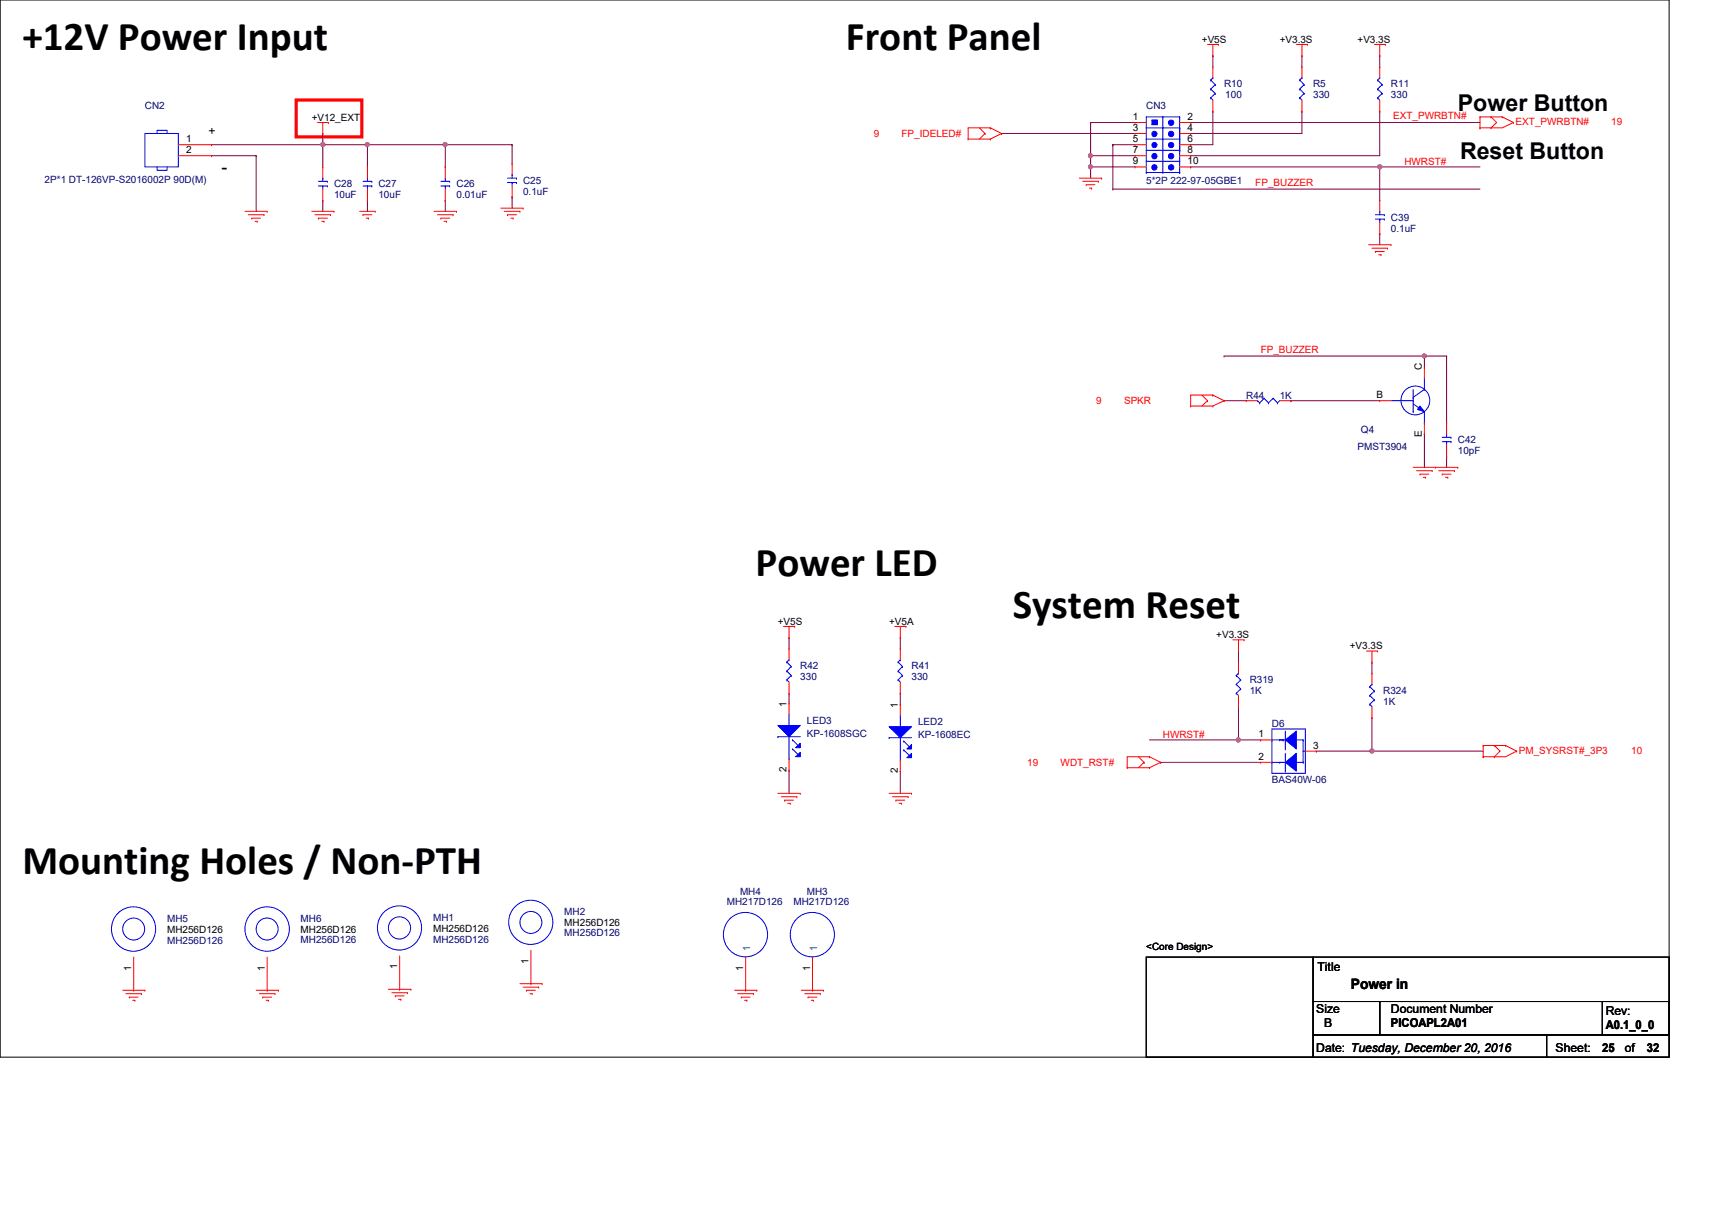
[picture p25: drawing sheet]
<svg xmlns="http://www.w3.org/2000/svg" width="297mm" height="210mm" viewBox="0 0 297 210" stroke-linecap="round" stroke-linejoin="round" font-family="sans-serif">
<defs><g id="words">
<g font-size="7.1">
<text x="3.9" y="8.7">+12V Power Input</text>
<text x="146.8" y="8.7">Front Panel</text>
<text x="131.1" y="100">Power LED</text>
<text x="175.7" y="107.1">System Reset</text>
<text x="3.9" y="151.6">Mounting Holes / Non-PTH</text>
</g>
<g font-size="4">
<text x="252.9" y="19.2">Power Button</text>
<text x="253.3" y="27.6">Reset Button</text>
</g>
<text font-size="3" x="38.4" y="30">-</text>
<text font-size="2.5" x="234.4" y="171.6">Power in</text>
<g font-size="2.1">
<text x="36.1" y="23.4">+</text>
<text x="228.6" y="168.4">Title</text>
<text x="228.4" y="175.7">Size</text>
<text x="229.7" y="178.2">B</text>
<text x="241.3" y="175.7">Document Number</text>
<text x="241.3" y="178.2">PICOAPL2A01</text>
<text x="278.6" y="176.1">Rev:</text>
<text x="278.6" y="178.4">A0.1_0_0</text>
<text x="228.4" y="182.5">Date: Tuesday, December 20, 2016</text>
<text x="269.9" y="182.5">Sheet:</text>
<text x="278" y="182.5">25</text>
<text x="281.9" y="182.5">of</text>
<text x="285.7" y="182.5">32</text>
</g>
<g font-size="1.7">
<text x="208.5" y="7.4">+V5S</text>
<text x="222" y="7.4">+V3.3S</text>
<text x="235.5" y="7.4">+V3.3S</text>
<text x="54.1" y="20.9">+V12_EXT</text>
<text x="196.6" y="20.8">1</text>
<text x="196.6" y="22.7">3</text>
<text x="206" y="20.8">2</text>
<text x="206" y="22.7">4</text>
<text x="32.3" y="24.7">1</text>
<text x="32.3" y="26.6">2</text>
<text x="196.6" y="24.7">5</text>
<text x="196.6" y="26.6">7</text>
<text x="196.6" y="28.5">9</text>
<text x="206" y="24.7">6</text>
<text x="206" y="26.6">8</text>
<text x="206" y="28.5">10</text>
<text x="246.7" y="64.3" transform="rotate(-90 246.7 64.3)">C</text>
<text x="238.8" y="69.1">B</text>
<text x="246.7" y="75.9" transform="rotate(-90 246.7 75.9)">E</text>
<text x="135" y="108.4">+V5S</text>
<text x="154.3" y="108.4">+V5A</text>
<text x="211" y="110.7">+V3.3S</text>
<text x="234.2" y="112.6">+V3.3S</text>
<text x="136.5" y="122.6" transform="rotate(-90 136.5 122.6)">1</text>
<text x="155.8" y="122.8" transform="rotate(-90 155.8 122.8)">1</text>
<text x="218.4" y="127.9">1</text>
<text x="218.4" y="131.8">2</text>
<text x="227.8" y="129.9">3</text>
<text x="136.5" y="134" transform="rotate(-90 136.5 134)">2</text>
<text x="155.8" y="134.2" transform="rotate(-90 155.8 134.2)">2</text>
<text x="29" y="161.8">MH256D126</text>
<text x="52.2" y="161.8">MH256D126</text>
<text x="75.1" y="161.6">MH256D126</text>
<text x="97.9" y="160.7">MH256D126</text>
<text x="91.7" y="167.2" transform="rotate(-90 91.7 167.2)">1</text>
<text x="198.9" y="164.7">&lt;Core Design&gt;</text>
<text x="22.8" y="168.4" transform="rotate(-90 22.8 168.4)">1</text>
<text x="45.9" y="168.4" transform="rotate(-90 45.9 168.4)">1</text>
<text x="68.9" y="168.1" transform="rotate(-90 68.9 168.1)">1</text>
<text x="128.9" y="168.4" transform="rotate(-90 128.9 168.4)">1</text>
<text x="140.5" y="168.4" transform="rotate(-90 140.5 168.4)">1</text>
</g>
<g font-size="1.7" fill="#000080">
<text x="212.4" y="15.1">R10</text>
<text x="212.6" y="17.1">100</text>
<text x="227.8" y="15.1">R5</text>
<text x="227.8" y="17.1">330</text>
<text x="241.3" y="15.1">R11</text>
<text x="241.3" y="17.1">330</text>
<text x="25.1" y="19">CN2</text>
<text x="198.9" y="19">CN3</text>
<text x="7.7" y="31.7">2P*1 DT-126VP-S2016002P 90D(M)</text>
<text x="58" y="32.5">C28</text>
<text x="58" y="34.4">10uF</text>
<text x="65.7" y="32.5">C27</text>
<text x="65.7" y="34.4">10uF</text>
<text x="79.2" y="32.5">C26</text>
<text x="79.2" y="34.4">0.01uF</text>
<text x="90.8" y="31.9">C25</text>
<text x="90.8" y="33.9">0.1uF</text>
<text x="198.9" y="31.9">5*2P 222-97-05GBE1</text>
<text x="241.3" y="38.3">C39</text>
<text x="241.3" y="40.2">0.1uF</text>
<text x="216.2" y="69.2">R44</text>
<text x="222" y="69.2">1K</text>
<text x="236.1" y="75.1">Q4</text>
<text x="252.9" y="76.9">C42</text>
<text x="235.5" y="78.1">PMST3904</text>
<text x="252.9" y="78.8">10pF</text>
<text x="138.9" y="116.1">R42</text>
<text x="138.9" y="118">330</text>
<text x="158.2" y="116.1">R41</text>
<text x="158.2" y="118">330</text>
<text x="216.8" y="118.4">R319</text>
<text x="140" y="125.6">LED3</text>
<text x="159.3" y="125.7">LED2</text>
<text x="216.8" y="120.3">1K</text>
<text x="240" y="120.3">R324</text>
<text x="240" y="122.3">1K</text>
<text x="140" y="127.8">KP-1608SGC</text>
<text x="159.3" y="128.1">KP-1608EC</text>
<text x="220.7" y="126.1">D6</text>
<text x="220.7" y="135.8">BAS40W-06</text>
<text x="128.4" y="155.3">MH4</text>
<text x="140" y="155.3">MH3</text>
<text x="29" y="159.9">MH5</text>
<text x="52.2" y="159.9">MH6</text>
<text x="75.1" y="159.7">MH1</text>
<text x="97.9" y="158.7">MH2</text>
<text x="126.1" y="157">MH217D126</text>
<text x="137.7" y="157">MH217D126</text>
<text x="29" y="163.7">MH256D126</text>
<text x="52.2" y="163.6">MH256D126</text>
<text x="75.1" y="163.6">MH256D126</text>
<text x="97.9" y="162.4">MH256D126</text>
</g>
<g font-size="1.7" fill="#f00">
<text x="151.6" y="23.8">9</text>
<text x="156.4" y="23.8">FP_IDELED#</text>
<text x="241.7" y="20.7">EXT_PWRBTN#</text>
<text x="263" y="21.7">EXT_PWRBTN#</text>
<text x="279.6" y="21.7">19</text>
<text x="243.7" y="28.6">HWRST#</text>
<text x="217.8" y="32.2">FP_BUZZER</text>
<text x="218.7" y="61.2">FP_BUZZER</text>
<text x="190.2" y="70.1">9</text>
<text x="195" y="70.1">SPKR</text>
<text x="201.8" y="128">HWRST#</text>
<text x="263.5" y="130.8">PM_SYSRST#_3P3</text>
<text x="283" y="130.8">10</text>
<text x="178.2" y="132.9">19</text>
<text x="184" y="132.9">WDT_RST#</text>
</g>
<g font-size="1.7" fill="#004080">
<text x="130.2" y="165.1" transform="rotate(-90 130.2 165.1)">1</text>
<text x="141.8" y="165.1" transform="rotate(-90 141.8 165.1)">1</text>
</g>
</g></defs>
<path d="M0 0h289.6v183.4h-289.6z" fill="none" stroke="#000" stroke-width=".17"/>
<path d="M51.4 17.4h11.4v6.3h-11.4z" fill="none" stroke="#f00" stroke-width=".55"/>
<g fill="none" stroke="#800040" stroke-width=".17">
<path d="M189.2 27h.1M189.2 27v2M136.9 110.6h.1M136.9 110.6v1.9M156.2 110.6h.1M156.2 110.6v1.9M136.9 133.6h.1M136.9 120.3h.1M136.9 120.3v1.7M136.9 133.6v4M156.2 133.8h.1M156.2 120.3h.1"/>
<path d="M156.2 120.3v1.9M156.2 133.8v3.8M199.4 128.4h15.5M214.9 128.4h.1M238 130.3h.1M238 130.3h19.3"/>
</g>
<circle cx="238" cy="130.3" r=".37" fill="#f0f"/>
<circle cx="238" cy="130.3" r=".37" fill="none" stroke="#f0f" stroke-width=".17"/>
<path d="M189.2 21.3h.1M189.2 21.3v5.7" fill="none" stroke="#800040" stroke-width=".17"/>
<circle cx="189.2" cy="27" r=".38" fill="#f0f"/>
<circle cx="189.2" cy="27" r=".38" fill="none" stroke="#f0f" stroke-width=".17"/>
<g fill="none" stroke="#800040" stroke-width=".17">
<path d="M210.4 9.7h.1M210.4 19.3h.1M210.4 19.3v5.8h-3.8M210.4 9.7v1.9M225.9 9.7h.1M225.9 19.3h.1M225.9 19.3v3.9h-19.3M225.9 9.7v1.9M239.4 19.3h.1M239.4 19.3v7.7h-32.8M173.8 23.2h.1M173.8 23.2h23.1"/>
<path d="M189.2 21.3h.1M189.2 29h.1M189.2 21.3h7.7M189.2 29h7.7M193.1 32.8h.1M193.1 25.1h.1M193.1 25.1h3.8M193.1 32.8h63.7M193.1 25.1v7.7M206.6 21.3h.1M206.6 25.1h.1M206.6 23.2h.1"/>
<path d="M206.6 27h.1M206.6 21.3h50.2M239.4 29h.1M239.4 29h17.4M239.4 29v5.8M239.4 40.6h.1M239.4 40.6v1.9M201.4 132.2h.1M201.4 132.2h17.3"/>
</g>
<circle cx="189.2" cy="28.9" r=".37" fill="#f0f"/>
<circle cx="189.2" cy="28.9" r=".37" fill="none" stroke="#f0f" stroke-width=".17"/>
<path d="M189.2 29h.1M189.2 27h.1M189.2 29v1.9M189.2 27h7.7M206.6 29h.1M206.6 29h32.8" fill="none" stroke="#800040" stroke-width=".17"/>
<circle cx="239.4" cy="28.9" r=".37" fill="#f0f"/>
<circle cx="239.4" cy="28.9" r=".37" fill="none" stroke="#f0f" stroke-width=".17"/>
<g fill="none" stroke="#800040" stroke-width=".17">
<path d="M239.4 9.7h.1M239.4 9.7v1.9M36.7 27h.1M36.7 25.1h.1M36.7 27h7.7M44.4 27h.1M44.4 27v9.7M56 23.2h.1M56 23.2v1.9h-19.3M77.3 34.8h.1M77.3 25.1h.1M77.3 25.1v3.9"/>
<path d="M77.3 34.8v1.9M77.3 25.1h11.6M88.9 25.1h.1"/>
</g>
<circle cx="56" cy="25.1" r=".37" fill="#f0f"/>
<circle cx="56" cy="25.1" r=".37" fill="none" stroke="#f0f" stroke-width=".17"/>
<path d="M56 25.1h.1M56 34.8h.1M56 25.1v3.9M56 34.8v1.9M63.8 25.1h.1M63.8 25.1h13.5" fill="none" stroke="#800040" stroke-width=".17"/>
<circle cx="77.2" cy="25.1" r=".37" fill="#f0f"/>
<circle cx="77.2" cy="25.1" r=".37" fill="none" stroke="#f0f" stroke-width=".17"/>
<circle cx="63.7" cy="25.1" r=".37" fill="#f0f"/>
<circle cx="63.7" cy="25.1" r=".37" fill="none" stroke="#f0f" stroke-width=".17"/>
<g fill="none" stroke="#800040" stroke-width=".17">
<path d="M56 25.1h.1M56 25.1h7.8M212.4 69.5h.1M212.4 61.8h.1M212.4 69.5h3.8M212.4 61.8h34.7M247.1 75.3h.1M247.1 61.8h.1M247.1 61.8v1.9M247.1 75.3v5.8M238 114.9h.1M238 114.9v1.9"/>
<path d="M228.4 130.3h.1M238 124.5h.1M238 124.5v5.8h-9.6"/>
</g>
<circle cx="247.1" cy="61.7" r=".37" fill="#f0f"/>
<circle cx="247.1" cy="61.7" r=".37" fill="none" stroke="#f0f" stroke-width=".17"/>
<g fill="none" stroke="#800040" stroke-width=".17">
<path d="M63.8 25.1h.1M63.8 34.8h.1M63.8 25.1v3.9M63.8 34.8v1.9M88.9 25.1h.1M88.9 34.2h.1M88.9 25.1v3.3M88.9 34.2v1.9M224 69.5h.1M224 69.5h15.4M247.1 61.8h.1M247.1 61.8h3.9"/>
<path d="M251 79.2h.1M251 61.8h.1M251 61.8v11.6M251 79.2v1.9M214.9 112.9h.1M214.9 112.9v2M214.9 122.6h.1M214.9 122.6v5.8"/>
</g>
<circle cx="214.8" cy="128.3" r=".38" fill="#f0f"/>
<circle cx="214.8" cy="128.3" r=".38" fill="none" stroke="#f0f" stroke-width=".17"/>
<path d="M214.9 128.4h3.8M218.7 128.4h.1" fill="none" stroke="#800040" stroke-width=".17"/>
<g fill="none" stroke="#f00" stroke-width=".17">
<path d="M209.5 7.7h1.9M210.4 9.7h.1M210.4 7.7v2M211.4 7.7h.1M224.9 7.7h2M225.9 9.7h.1M225.9 19.3h.1M225.9 11.6h.1M225.9 7.7v2M225.9 11.6v1.9M225.9 17.4v1.9M226.9 7.7h.1"/>
<path d="M238.5 7.7h1.9M239.4 9.7h.1M239.4 19.3h.1M239.4 11.6h.1M239.4 7.7v2M239.4 11.6v1.9M239.4 17.4v1.9M240.4 7.7h.1M42.5 36.7h3.9M43.1 37.3h2.7M43.7 37.8h.1M43.7 37.8h1.5"/>
<path d="M44.2 38.4h.4M44.6 38.4h.1M45.8 37.3h.1M46.4 36.7h.1M54.1 36.7h3.9M54.6 37.3h2.8M55.1 21.3h1.9M55.2 37.8h.1M55.2 37.8h1.6M55.8 38.4h.4M56 23.2h.1M56 21.3v1.9"/>
<path d="M56.2 38.4h.1M57 21.3h.1M57.4 37.3h.1M58 36.7h.1M62.4 36.7h2.7M63 37.3h.1M63 37.3h1.5M63.5 37.8h.4M63.9 37.8h.1M65.1 36.7h.1M75.3 36.7h3.9M75.9 37.3h2.7"/>
<path d="M76.5 37.8h.1M76.5 37.8h1.5M77 38.4h.5M77.5 38.4h.1M78.6 37.3h.1M79.2 36.7h.1M86.9 36.1h3.9M87.5 36.7h2.7M88 37.3h.1M88 37.3h1.6M88.6 37.8h.4M88.9 34.2h.1"/>
<path d="M88.9 28.4h.1M88.9 28.4v1.9M88.9 32.3v1.9M89 37.8h.1M90.2 36.7h.1M90.8 36.1h.1M168 24.1h.1M168 24.1h3.8M169.9 22.2l1 1M170.9 23.2h.1M170.9 23.2l-1 .9M171.8 22.2h.1"/>
<path d="M171.8 24.1h.1M171.8 22.2h-3.8v1.9M171.8 22.2l2 1M173.8 23.2h.1M173.8 23.2l-2 .9M187.3 30.9h3.8M187.9 31.5h2.7M188.5 32h.1M188.5 32h1.5M189 32.6h.4M189.4 32.6h.1M190.6 31.5h.1"/>
<path d="M191.1 30.9h.1M239.4 34.8h.1M239.4 34.8v1.9M239.4 38.6v2M256.8 22.2h.1M256.8 20.3h.1M256.8 20.3h3.8M256.8 20.3v1.9M258.7 22.2h.1M258.7 20.3h.1M258.7 20.3l1 1-1 .9M260.6 20.3h.1"/>
<path d="M260.6 20.3l2 1M262.6 21.3h.1M262.6 21.3l-2 .9h-3.8M237.5 42.5h3.8M238 43.1h2.7M238.6 43.6h.1M238.6 43.6h1.6M239.2 44.2h.4M239.4 40.6h.1M239.6 44.2h.1M240.7 43.1h.1M241.3 42.5h.1"/>
<path d="M206.6 70.4h.1M206.6 70.4h3.8M208.5 68.5l1 1M209.5 69.5h.1M209.5 69.5l-1 .9M210.4 68.5h.1M210.4 70.4h.1M210.4 68.5h-3.8v1.9M210.4 68.5l2 1M212.4 69.5h.1M212.4 69.5l-2 .9M216.2 69.5h.1"/>
<path d="M216.2 69.5h2M222 69.5h2M224 69.5h.1M245.2 81.1h7.7M245.8 81.7h2.7M246.4 82.3h.1M246.4 82.3h1.5M246.9 82.8h.4M247.3 82.8h.1M248.5 81.7h.1M249 81.1h.1M249.6 81.7h2.7"/>
<path d="M250.2 82.3h.1M250.2 82.3h1.6M250.8 82.8h.4M251.2 82.8h.1M252.3 81.7h.1M252.9 81.1h.1M135.9 108.7h2M136.9 110.6h.1M136.9 112.5h.1M136.9 108.7v1.9M136.9 112.5v2M136.9 118.3v2"/>
<path d="M137.9 108.7h.1M155.2 108.7h2M156.2 110.6h.1M156.2 112.5h.1M156.2 108.7v1.9M156.2 112.5v2M156.2 118.3v2M157.2 108.7h.1M213.9 111h2M214.9 112.9h.1M214.9 114.9h.1M214.9 111v1.9"/>
<path d="M214.9 114.9v1.9M215.9 111h.1M237.1 112.9h1.9M238 114.9h.1M238 112.9v2M239 112.9h.1M135 137.6h3.8M135.5 138.2h2.8M136.1 138.8h.1M136.1 138.8h1.6M136.7 139.4h.4M136.9 120.3h.1"/>
<path d="M137.1 139.4h.1M138.3 138.2h.1M138.8 137.6h.1M154.3 137.6h3.9M154.9 138.2h2.7M155.4 138.8h.1M155.4 138.8h1.6M156 139.4h.4M156.2 120.3h.1M156.4 139.4h.1M157.6 138.2h.1M158.2 137.6h.1"/>
<path d="M195.6 133.2h.1M195.6 133.2h3.8M197.5 131.3l1 .9M198.5 132.2h.1M198.5 132.2l-1 1M199.4 131.3h.1M199.4 133.2h.1M199.4 131.3h-3.8v1.9M199.4 131.3l2 .9M201.4 132.2h.1M201.4 132.2l-2 1M214.9 122.6h.1"/>
<path d="M214.9 120.6v2M257.3 131.3h.1M257.3 129.3h.1M257.3 129.3h3.9M257.3 129.3v2M259.3 131.3h.1M259.3 129.3h.1M259.3 129.3l1 1-1 1M261.2 129.3h.1M261.2 129.3l1.9 1M263.1 130.3h.1M263.1 130.3l-1.9 1h-3.9"/>
<path d="M21.3 171.8h3.8M21.8 172.4h2.8M22.4 173h.1M22.4 173h1.6M23 173.5h.4M23.4 173.5h.1M24.6 172.4h.1M25.1 171.8h.1M44.4 171.8h3.9M45 172.4h2.7M45.6 173h.1M45.6 173h1.6"/>
<path d="M46.2 173.5h.4M46.6 173.5h.1M47.7 172.4h.1M48.3 171.8h.1M67.4 171.6h3.9M68 172.2h2.7M68.6 172.8h.1M68.6 172.8h1.5M69.1 173.4h.5M69.6 173.4h.1M70.7 172.2h.1M71.3 171.6h.1"/>
<path d="M90.2 170.6h3.9M90.8 171.2h2.7M91.4 171.8h.1M91.4 171.8h1.5M91.9 172.4h.4M92.3 172.4h.1M93.5 171.2h.1M94.1 170.6h.1M127.5 171.8h3.8M128 172.4h2.7M128.6 173h.1M128.6 173h1.5"/>
<path d="M129.2 173.5h.4M129.4 171.8h.1M129.4 166v5.8M129.6 173.5h.1M130.7 172.4h.1M131.3 171.8h.1M139 171.8h3.9M139.6 172.4h2.7M140.2 173h.1M140.2 173h1.5M140.8 173.5h.3M141 171.8h.1"/>
<path d="M141 166v5.8M141.1 173.5h.1M142.3 172.4h.1M142.9 171.8h.1"/>
</g>
<path d="M198.9 166h28.9v17.4h-28.9zM227.8 173.7h11.6v5.8h-11.6zM227.8 179.5h40.5v3.9h-40.5zM227.8 166h61.8v7.7h-61.8zM239.4 173.7h50.2v5.8h-50.2zM268.3 179.5h21.3v3.9h-21.3zM278 173.7h11.6v5.8h-11.6z" fill="none" stroke="#000" stroke-width=".17"/>
<g fill="none" stroke="#00f" stroke-width=".17">
<path d="M225.5 13.9h.1M225.5 17h.1M225.5 15.5h.1M225.5 13.9l.8 .8M225.5 17l.4 .4M225.5 15.5l.8 .7M225.9 13.5h.1M225.9 13.5l-.4 .4M226.3 16.2h.1M226.3 14.7h.1M226.3 16.2l-.8 .8M226.3 14.7l-.8 .8"/>
<path d="M239 13.9h.1M239 17h.1M239 15.5h.1M239 13.9l.8 .8M239 17l.4 .4M239 15.5l.8 .7M239.4 13.5h.1M239.4 13.5l-.4 .4M239.8 16.2h.1M239.8 14.7h.1M239.8 16.2l-.8 .8M239.8 14.7l-.8 .8"/>
<path d="M88 30.9h1.6M88 31.7h1.6M88.9 30.3h.1M88.9 31.7h.1M88.9 30.3v.6M88.9 31.7v.6M89.6 30.9h.1M89.6 31.7h.1M238.6 37.3h1.6M238.6 38h1.6M239.4 36.7h.1M239.4 38h.1"/>
<path d="M239.4 36.7v.6M239.4 38v.6M240.2 37.3h.1M240.2 38h.1M218.2 69.5h.1M218.2 69.5l.4 .4M218.6 69.9h.1M219.3 69.1h.1M219.3 69.1l-.7 .8M219.3 69.1l.8 .8M220.1 69.9h.1M220.9 69.1h.1"/>
<path d="M220.9 69.1l.8 .8M220.9 69.1l-.8 .8M221.7 69.9h.1M222 69.5l-.3 .4M136.5 114.9h.1M136.5 117.9h.1M136.5 116.4h.1M136.5 114.9l.8 .7M136.5 117.9l.4 .4M136.5 116.4l.8 .8M136.9 114.5h.1M136.9 114.5l-.4 .4"/>
<path d="M137.3 117.2h.1M137.3 115.6h.1M137.3 117.2l-.8 .7M137.3 115.6l-.8 .8M155.8 114.9h.1M155.8 117.9h.1M155.8 116.4h.1M155.8 114.9l.8 .7M155.8 117.9l.4 .4M155.8 116.4l.8 .8M156.2 114.5h.1M156.2 114.5l-.4 .4"/>
<path d="M156.6 117.2h.1M156.6 115.6h.1M156.6 117.2l-.8 .7M156.6 115.6l-.8 .8M214.5 117.2h.1M214.5 118.7h.1M214.5 117.2l.8 .7M214.5 118.7l.8 .8M214.9 116.8h.1M214.9 116.8l-.4 .4M215.3 119.5h.1M215.3 117.9h.1"/>
<path d="M215.3 119.5l-.8 .8M215.3 117.9l-.8 .8M214.5 120.3h.1M214.5 120.3l.4 .3"/>
<circle cx="129.3" cy="162.1" r="3.8"/>
<circle cx="140.9" cy="162.1" r="3.8"/>
</g>
<path d="M223 128.4l1.9-1.6v3.1z" fill="#00f"/>
<path d="M222 132.2h.1M222 128.4h.1M222 132.2h1M222 128.4h1.2M222.6 128.4h.1M223 128.4l1.9-1.6v3.1zM223 129.9h.1M223 133.8h.1M223 126.8v3.1M223 130.7v3.1" fill="none" stroke="#00f" stroke-width=".17"/>
<path d="M223 132.2l1.9-1.5v3.1z" fill="#00f"/>
<g fill="none" stroke="#00f" stroke-width=".17">
<path d="M25.1 23.2h5.8v5.8h-5.8zM27.3 23.2v-.6h1.7v.6M27.3 29v.5h1.7v-.5M245.2 68.9h.1M245.2 71.4h.1M245.2 70.1l1.9 1.3M245.2 67.6v3.8M247.1 71.4h.1M247.1 67.6l-1.9 1.3M220.7 126.4h5.8v7.8h-5.8zM220.7 128.4h.1M220.7 132.2h.1"/>
<path d="M220.7 128.4h1.9M220.7 132.2h1.9M223 132.2l1.9-1.5v3.1zM224.9 132.2h.1M224.9 128.4h1.2M224.9 132.2h1.2M226.1 128.4h.1M226.1 132.2h.1M226.1 128.4v3.8M226.1 130.3h.4M226.5 130.3h.1"/>
</g>
<path d="M30.9 25.1h5.8M30.9 27h5.8M36.7 25.1h.1M36.7 27h.1M218.7 128.4h.1M218.7 132.2h.1M218.7 128.4h2M218.7 132.2h2M226.5 130.3h1.9M228.4 130.3h.1" fill="none" stroke="#f00" stroke-width=".17"/>
<path d="M246.4 70.4l.7 1-1.1-.4z" fill="#00f"/>
<g fill="none" stroke="#00f" stroke-width=".17">
<path d="M210.1 13.9h.1M210.1 17h.1M210.1 15.5h.1M210.1 13.9l.8 .8M210.1 17l.3 .4M210.1 15.5l.8 .7M210.4 13.5h.1M210.4 13.5l-.3 .4M210.9 16.2h.1M210.9 14.7h.1M210.9 16.2l-.8 .8M210.9 14.7l-.8 .8"/>
<path d="M55.2 31.5h1.6M55.2 32.3h1.6M56 30.9h.1M56 32.3h.1M56 30.9v.6M56 32.3v.5M56.8 31.5h.1M56.8 32.3h.1M76.5 31.5h1.5M76.5 32.3h1.5M77.3 30.9h.1M77.3 32.3h.1"/>
<path d="M77.3 30.9v.6M77.3 32.3v.5M78 31.5h.1M78 32.3h.1M241.3 69.5h3.9M245.2 69.5h.1M246.4 70.4l.7 1-1.1-.4zM247.1 67.6h.1M247.1 73.4h.1M247.1 65.6v2M247.1 71.4v2M250.2 75.9h1.6"/>
<path d="M250.2 76.6h1.6M251 75.3h.1M251 76.6h.1M251 75.3v.6M251 76.6v.6M251.8 75.9h.1M251.8 76.6h.1M237.7 119.1h.1M237.7 119.1l.8 .8M238 118.7h.1M238 118.7l-.3 .4M238.5 119.9h.1"/>
<path d="M238.5 119.9l-.8 .7M237.7 122.2h.1M237.7 120.6h.1M237.7 122.2l.3 .4M237.7 120.6l.8 .8M238.5 121.4h.1M238.5 121.4l-.8 .8"/>
<circle cx="245.6" cy="69.5" r="2.5"/>
<circle cx="92.1" cy="160" r="3.8"/>
<circle cx="46.3" cy="161.2" r="3.9"/>
<circle cx="46.4" cy="161.2" r="1.9"/>
<circle cx="69.3" cy="161" r="3.8"/>
<circle cx="69.3" cy="161" r="1.93"/>
<circle cx="92.1" cy="160" r="1.9"/>
</g>
<g fill="none" stroke="#f00" stroke-width=".17">
<path d="M210.4 19.3h.1M210.4 11.6h.1M210.4 11.6v1.9M210.4 17.4v1.9M56 34.8h.1M56 29h.1M56 29v1.9M56 32.8v2M77.3 34.8h.1M77.3 29h.1M77.3 29v1.9M77.3 32.8v2"/>
<path d="M239.4 69.5h.1M239.4 69.5h1.9M247.1 75.3h.1M247.1 63.7h.1M247.1 63.7v1.9M247.1 73.4v1.9M251 79.2h.1M251 73.4h.1M251 73.4v1.9M251 77.2v2M238 116.8h.1M238 116.8v1.9"/>
<path d="M238 124.5h.1M238 122.6v1.9M46.4 171.8h.1M46.4 166v5.8M69.3 171.6h.1M69.3 165.8v5.8M92.1 170.6h.1M92.1 164.8v5.8"/>
</g>
<path d="M154.3 126.1h3.9l-2 1.9z" fill="#00f"/>
<path d="M154.3 126.1h3.9l-2 1.9z" fill="none" stroke="#00f" stroke-width=".17"/>
<path d="M157.3 129.9l.9-.7v.7z" fill="#00f"/>
<path d="M157.3 129.9l.9-.7v.7z" fill="none" stroke="#00f" stroke-width=".17"/>
<path d="M157.3 131.4l.9-.7v.7z" fill="#00f"/>
<g fill="none" stroke="#00f" stroke-width=".17">
<path d="M63 31.5h1.5M63 32.3h1.5M63.8 30.9h.1M63.8 32.3h.1M63.8 30.9v.6M63.8 32.3v.5M64.5 31.5h.1M64.5 32.3h.1M154.3 128h.1M154.3 128h3.9M156.2 126.1h.1M156.2 131.8h.1"/>
<path d="M156.2 124.1v2M156.2 128v3.8M156.8 128.6h.1M156.8 130.1h.1M156.8 128.6l1 .9M156.8 130.1l1 1M157.3 131.4l.9-.7v.7z"/>
</g>
<path d="M63.8 34.8h.1M63.8 29h.1M63.8 29v1.9M63.8 32.8v2M156.2 122.2h.1M156.2 133.8h.1M156.2 122.2v1.9M156.2 131.8v2" fill="none" stroke="#f00" stroke-width=".17"/>
<path d="M135 125.9h3.8l-1.9 1.9z" fill="#00f"/>
<path d="M135 125.9h3.8l-1.9 1.9z" fill="none" stroke="#00f" stroke-width=".17"/>
<path d="M138 129.7l.8-.8v.8z" fill="#00f"/>
<path d="M138 129.7l.8-.8v.8z" fill="none" stroke="#00f" stroke-width=".17"/>
<path d="M138 131.3l.8-.8v.8z" fill="#00f"/>
<g fill="none" stroke="#00f" stroke-width=".17">
<path d="M198.9 29.9h.1M201.8 20.3h.1M201.8 20.3h-2.9v9.6M135 127.8h.1M135 127.8h3.8M136.9 125.9h.1M136.9 131.7h.1M136.9 124v1.9M136.9 127.8v3.9M137.5 128.4h.1M137.5 129.9h.1M137.5 128.4l1 .9"/>
<path d="M137.5 129.9l1 1M138 131.3l.8-.8v.8z"/>
</g>
<path d="M136.9 122h.1M136.9 133.6h.1M136.9 122v2M136.9 131.7v1.9" fill="none" stroke="#f00" stroke-width=".17"/>
<circle cx="200.3" cy="23.2" r=".46" fill="#00f"/>
<g fill="none" stroke="#00f" stroke-width=".17">
<path d="M198.9 22.2h2.9M198.9 24.1h2.9M201.8 22.2h.1M201.8 24.1h.1"/>
<circle cx="200.3" cy="23.2" r=".46"/>
</g>
<circle cx="200.3" cy="25.2" r=".45" fill="#00f"/>
<circle cx="200.3" cy="25.2" r=".45" fill="none" stroke="#00f" stroke-width=".17"/>
<path d="M199.9 20.8h.9v.8h-.9z" fill-rule="evenodd" fill="#00f"/>
<path d="M199.9 20.8h.9v.8h-.9zM204.7 26.1h.1M204.7 20.3v5.8" fill="none" stroke="#00f" stroke-width=".17"/>
<circle cx="203.2" cy="23.2" r=".47" fill="#00f"/>
<circle cx="203.2" cy="23.2" r=".47" fill="none" stroke="#00f" stroke-width=".17"/>
<circle cx="203.2" cy="25.2" r=".46" fill="#00f"/>
<g fill="none" stroke="#00f" stroke-width=".17">
<path d="M201.8 29.9h.1M201.8 22.2h2.9M201.8 24.1h2.9M204.7 20.3h.1M204.7 29.9h.1M204.7 22.2h.1M204.7 24.1h.1M204.7 20.3h-2.9v9.6M204.7 22.2v7.7"/>
<circle cx="203.2" cy="25.2" r=".46"/>
</g>
<circle cx="203.2" cy="21.3" r=".47" fill="#00f"/>
<circle cx="203.2" cy="21.3" r=".47" fill="none" stroke="#00f" stroke-width=".17"/>
<circle cx="200.3" cy="27.1" r=".46" fill="#00f"/>
<circle cx="200.3" cy="27.1" r=".46" fill="none" stroke="#00f" stroke-width=".17"/>
<circle cx="203.2" cy="27.1" r=".47" fill="#00f"/>
<g fill="none" stroke="#00f" stroke-width=".17">
<path d="M198.9 28h5.8M198.9 26.1h5.8M204.7 28h.1M204.7 26.1h.1"/>
<circle cx="203.2" cy="27.1" r=".47"/>
</g>
<circle cx="200.3" cy="29" r=".46" fill="#00f"/>
<circle cx="200.3" cy="29" r=".46" fill="none" stroke="#00f" stroke-width=".17"/>
<circle cx="203.2" cy="29" r=".47" fill="#00f"/>
<g fill="none" stroke="#00f" stroke-width=".17">
<path d="M198.9 29.9h5.8M204.7 29.9h.1"/>
<circle cx="203.2" cy="29" r=".47"/>
<circle cx="23.2" cy="161.2" r="3.8"/>
<circle cx="23.2" cy="161.2" r="1.9"/>
</g>
<g fill="none" stroke="#f00" stroke-width=".17">
<path d="M196.9 21.3h.1M196.9 23.2h.1M196.9 25.1h.1M196.9 27h.1M196.9 29h.1M196.9 21.3h2M196.9 23.2h2M196.9 25.1h2M196.9 27h2M196.9 29h2M204.7 21.3h1.9M204.7 23.2h1.9"/>
<path d="M204.7 25.1h1.9M204.7 27h1.9M204.7 29h1.9M206.6 21.3h.1M206.6 23.2h.1M206.6 25.1h.1M206.6 27h.1M206.6 29h.1M23.2 171.8h.1M23.2 166v5.8"/>
</g>
<circle cx="238" cy="130.3" r=".37" fill="#f0f"/>
<circle cx="238" cy="130.3" r=".37" fill="none" stroke="#f0f" stroke-width=".17"/>
<circle cx="189.2" cy="27" r=".38" fill="#f0f"/>
<circle cx="189.2" cy="27" r=".38" fill="none" stroke="#f0f" stroke-width=".17"/>
<circle cx="189.2" cy="28.9" r=".37" fill="#f0f"/>
<circle cx="189.2" cy="28.9" r=".37" fill="none" stroke="#f0f" stroke-width=".17"/>
<circle cx="239.4" cy="28.9" r=".37" fill="#f0f"/>
<circle cx="239.4" cy="28.9" r=".37" fill="none" stroke="#f0f" stroke-width=".17"/>
<circle cx="56" cy="25.1" r=".37" fill="#f0f"/>
<circle cx="56" cy="25.1" r=".37" fill="none" stroke="#f0f" stroke-width=".17"/>
<circle cx="77.2" cy="25.1" r=".37" fill="#f0f"/>
<circle cx="77.2" cy="25.1" r=".37" fill="none" stroke="#f0f" stroke-width=".17"/>
<circle cx="63.7" cy="25.1" r=".37" fill="#f0f"/>
<circle cx="63.7" cy="25.1" r=".37" fill="none" stroke="#f0f" stroke-width=".17"/>
<circle cx="247.1" cy="61.7" r=".37" fill="#f0f"/>
<circle cx="247.1" cy="61.7" r=".37" fill="none" stroke="#f0f" stroke-width=".17"/>
<circle cx="214.8" cy="128.3" r=".38" fill="#f0f"/>
<circle cx="214.8" cy="128.3" r=".38" fill="none" stroke="#f0f" stroke-width=".17"/>
<use href="#words"/>
</svg>
